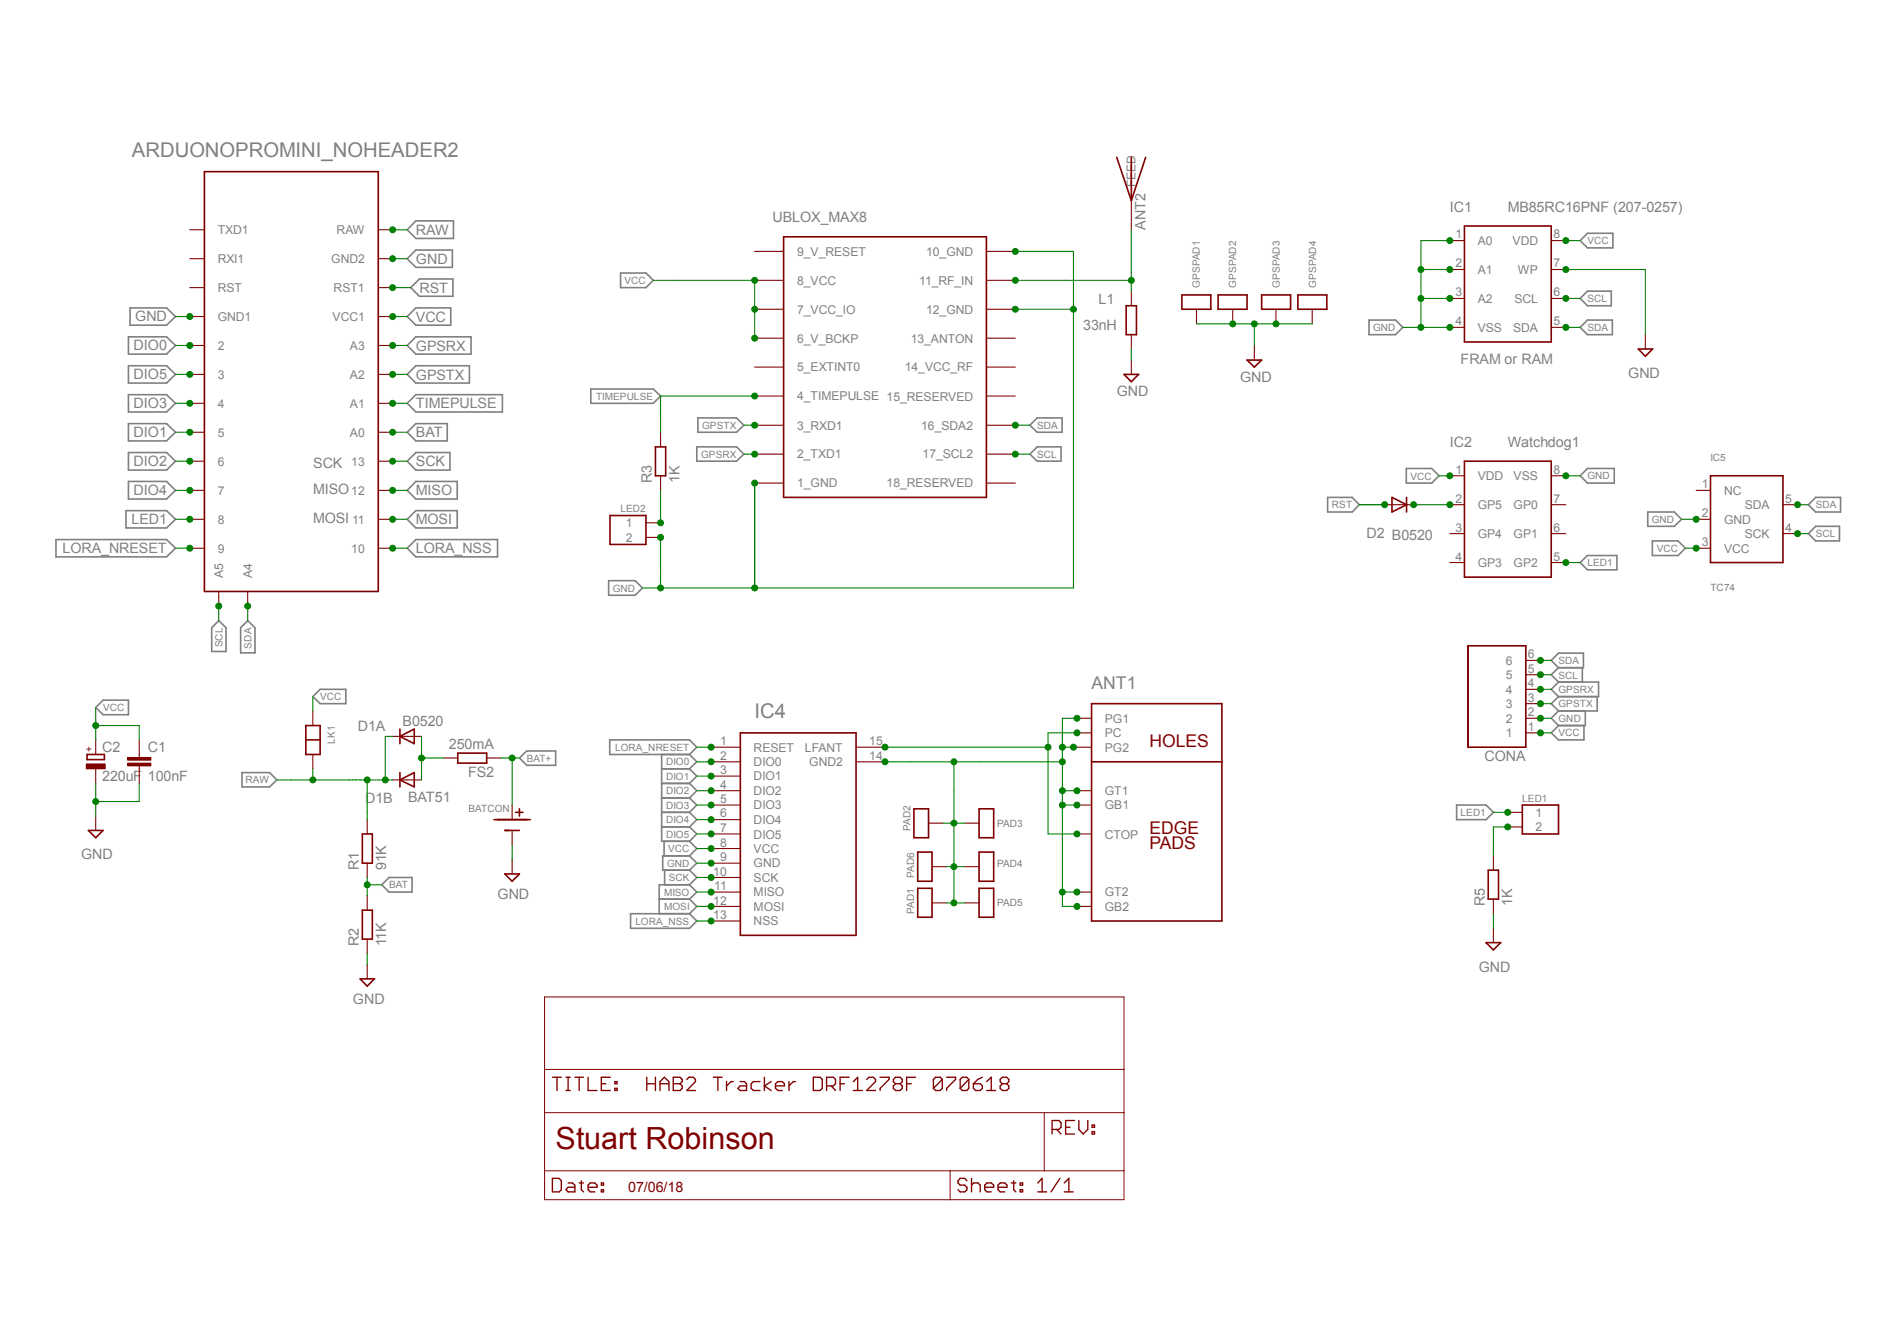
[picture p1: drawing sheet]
<svg xmlns="http://www.w3.org/2000/svg" width="297mm" height="210mm" viewBox="0 0 297 210" stroke-linecap="round" stroke-linejoin="round" font-family="sans-serif">
<defs><g id="words">
<text font-size="4.8" fill="#800000" x="87" y="179.9">Stuart Robinson</text>
<g font-size="3.2" fill="#808080">
<text x="20.7" y="24.6">ARDUONOPROMINI_NOHEADER2</text>
<text x="118.2" y="112.5">IC4</text>
</g>
<text font-size="2.8" fill="#808080" x="170.9" y="107.9">ANT1</text>
<g font-size="2.8" fill="#800000">
<text x="180" y="117">HOLES</text>
<text x="180" y="130.6">EDGE</text>
<text x="180" y="132.9">PADS</text>
</g>
<g font-size="2.2" fill="#808080">
<text x="120.9" y="34.8">UBLOX_MAX8</text>
<text x="179.4" y="36" transform="rotate(-90 179.4 36)">ANT2</text>
<text x="227" y="33.1">IC1</text>
<text x="236.1" y="33.1">MB85RC16PNF (207-0257)</text>
<text x="65.1" y="41.3">GND</text>
<text x="65.1" y="36.7">RAW</text>
<text x="65.7" y="45.8">RST</text>
<text x="172" y="47.7">L1</text>
<text x="21.2" y="50.3">GND</text>
<text x="65.1" y="50.4">VCC</text>
<text x="169.6" y="51.6">33nH</text>
<text x="20.9" y="54.9">DIO0</text>
<text x="20.9" y="59.4">DIO5</text>
<text x="65.1" y="54.9">GPSRX</text>
<text x="65.1" y="59.4">GPSTX</text>
<text x="194.1" y="59.8">GND</text>
<text x="228.7" y="56.9">FRAM or RAM</text>
<text x="254.9" y="59.2">GND</text>
<text x="20.9" y="64">DIO3</text>
<text x="65.1" y="64">TIMEPULSE</text>
<text x="174.8" y="62">GND</text>
<text x="20.9" y="68.5">DIO1</text>
<text x="65.1" y="68.5">BAT</text>
<text x="227" y="70">IC2</text>
<text x="236.1" y="70">Watchdog1</text>
<text x="20.9" y="73">DIO2</text>
<text x="20.9" y="77.6">DIO4</text>
<text x="49" y="73.4">SCK</text>
<text x="49" y="77.3">MISO</text>
<text x="65.1" y="77.6">MISO</text>
<text x="65.1" y="73">SCK</text>
<text x="102.1" y="75.6" transform="rotate(-90 102.1 75.6)">R3</text>
<text x="106.4" y="75.6" transform="rotate(-90 106.4 75.6)">1K</text>
<text x="20.6" y="82.1">LED1</text>
<text x="49" y="81.9">MOSI</text>
<text x="65.1" y="82.1">MOSI</text>
<text x="9.8" y="86.6">LORA_NRESET</text>
<text x="65.1" y="86.7">LORA_NSS</text>
<text x="214" y="84.3">D2 B0520</text>
<text x="63" y="113.7">B0520</text>
<text x="16" y="117.7">C2</text>
<text x="23.2" y="117.8">C1</text>
<text x="56" y="114.5">D1A</text>
<text x="70.3" y="117.3">250mA</text>
<text x="232.4" y="119.2">CONA</text>
<text x="16" y="122.3">220uF</text>
<text x="23.2" y="122.3">100nF</text>
<text x="57.2" y="125.8">D1B</text>
<text x="63.9" y="125.6">BAT51</text>
<text x="73.3" y="121.6">FS2</text>
<text x="12.7" y="134.6">GND</text>
<text x="56.2" y="136.3" transform="rotate(-90 56.2 136.3)">R1</text>
<text x="60.5" y="136.3" transform="rotate(-90 60.5 136.3)">91K</text>
<text x="77.9" y="140.8">GND</text>
<text x="232.5" y="141.9" transform="rotate(-90 232.5 141.9)">R5</text>
<text x="236.8" y="141.9" transform="rotate(-90 236.8 141.9)">1K</text>
<text x="56.2" y="148.2" transform="rotate(-90 56.2 148.2)">R2</text>
<text x="60.5" y="148.2" transform="rotate(-90 60.5 148.2)">11K</text>
<text x="231.5" y="152.1">GND</text>
<text x="55.2" y="157.3">GND</text>
</g>
<text font-size="2.2" fill="#800000" x="98.3" y="186.7">07/06/18</text>
<g font-size="1.9" fill="#808080">
<text x="177.8" y="29.3" transform="rotate(-90 177.8 29.3)">FEED</text>
<text x="34.1" y="36.7">TXD1</text>
<text x="34.1" y="41.2">RXI1</text>
<text x="51.9" y="41.2">GND2</text>
<text x="52.7" y="36.7">RAW</text>
<text x="124.8" y="40">9_V_RESET</text>
<text x="145" y="40">10_GND</text>
<text x="227.9" y="37.3">1</text>
<text x="227.9" y="41.9">2</text>
<text x="231.4" y="38.4">A0</text>
<text x="236.8" y="38.4">VDD</text>
<text x="243.2" y="41.9">7</text>
<text x="243.2" y="37.3">8</text>
<text x="34.1" y="45.7">RST</text>
<text x="52.2" y="45.7">RST1</text>
<text x="124.8" y="44.6">8_VCC</text>
<text x="143.9" y="44.6">11_RF_IN</text>
<text x="227.9" y="46.4">3</text>
<text x="231.4" y="42.9">A1</text>
<text x="231.4" y="47.4">A2</text>
<text x="237.1" y="47.4">SCL</text>
<text x="237.7" y="42.9">WP</text>
<text x="243.2" y="46.4">6</text>
<text x="34.1" y="50.3">GND1</text>
<text x="52.1" y="50.3">VCC1</text>
<text x="124.8" y="49.1">7_VCC_IO</text>
<text x="124.8" y="53.6">6_V_BCKP</text>
<text x="142.6" y="53.6">13_ANTON</text>
<text x="145" y="49.1">12_GND</text>
<text x="227.9" y="51">4</text>
<text x="231.4" y="51.9">VSS</text>
<text x="236.9" y="51.9">SDA</text>
<text x="243.2" y="51">5</text>
<text x="34.1" y="54.8">2</text>
<text x="34.1" y="59.3">3</text>
<text x="54.8" y="54.8">A3</text>
<text x="54.8" y="59.3">A2</text>
<text x="124.8" y="58.2">5_EXTINT0</text>
<text x="141.6" y="58.2">14_VCC_RF</text>
<text x="34.1" y="63.8">4</text>
<text x="54.8" y="63.8">A1</text>
<text x="124.8" y="62.7">4_TIMEPULSE 15_RESERVED</text>
<text x="34.1" y="68.4">5</text>
<text x="54.8" y="68.4">A0</text>
<text x="124.8" y="67.3">3_RXD1</text>
<text x="124.8" y="71.8">2_TXD1</text>
<text x="144.2" y="67.3">16_SDA2</text>
<text x="144.4" y="71.8">17_SCL2</text>
<text x="34.1" y="72.9">6</text>
<text x="34.1" y="77.5">7</text>
<text x="55" y="77.5">12</text>
<text x="55" y="72.9">13</text>
<text x="124.8" y="76.3">1_GND</text>
<text x="138.8" y="76.3">18_RESERVED</text>
<text x="227.9" y="74.2">1</text>
<text x="231.4" y="75.2">VDD</text>
<text x="237" y="75.2">VSS</text>
<text x="243.2" y="74.2">8</text>
<text x="266.4" y="76.5">1</text>
<text x="269.9" y="77.5">NC</text>
<text x="34.1" y="82">8</text>
<text x="55.1" y="82">11</text>
<text x="98" y="82.5">1</text>
<text x="227.9" y="78.7">2</text>
<text x="227.9" y="83.3">3</text>
<text x="231.4" y="79.7">GP5</text>
<text x="237" y="79.7">GP0</text>
<text x="243.2" y="83.3">6</text>
<text x="243.2" y="78.7">7</text>
<text x="266.4" y="81">2</text>
<text x="269.9" y="82">GND</text>
<text x="273.2" y="79.7">SDA</text>
<text x="279.5" y="83.3">4</text>
<text x="279.5" y="78.7">5</text>
<text x="34.1" y="86.5">9</text>
<text x="55" y="86.5">10</text>
<text x="98" y="84.8">2</text>
<text x="227.9" y="87.8">4</text>
<text x="231.4" y="84.2">GP4</text>
<text x="231.4" y="88.8">GP3</text>
<text x="237" y="88.8">GP2</text>
<text x="237" y="84.2">GP1</text>
<text x="243.2" y="87.8">5</text>
<text x="266.4" y="85.5">3</text>
<text x="269.9" y="86.5">VCC</text>
<text x="273.2" y="84.2">SCK</text>
<text x="34.9" y="90.6" transform="rotate(-90 34.9 90.6)">A5</text>
<text x="39.5" y="90.6" transform="rotate(-90 39.5 90.6)">A4</text>
<text x="235.8" y="106.3">5</text>
<text x="235.8" y="104.1">6</text>
<text x="239.2" y="107.6">4</text>
<text x="239.2" y="105.4">5</text>
<text x="239.2" y="103.1">6</text>
<text x="173" y="113.2">PG1</text>
<text x="235.8" y="113.2">2</text>
<text x="235.8" y="110.9">3</text>
<text x="235.8" y="108.6">4</text>
<text x="239.2" y="112.2">2</text>
<text x="239.2" y="109.9">3</text>
<text x="112.7" y="116.7">1</text>
<text x="112.7" y="119">2</text>
<text x="118" y="117.7">RESET</text>
<text x="118" y="120">DIO0</text>
<text x="126" y="117.7">LFANT</text>
<text x="126.7" y="120">GND2</text>
<text x="136.1" y="119">14</text>
<text x="136.1" y="116.7">15</text>
<text x="173" y="115.4">PC</text>
<text x="173" y="117.7">PG2</text>
<text x="235.8" y="115.4">1</text>
<text x="239.2" y="114.4">1</text>
<text x="112.7" y="121.2">3</text>
<text x="112.7" y="123.5">4</text>
<text x="112.7" y="125.8">5</text>
<text x="118" y="122.2">DIO1</text>
<text x="118" y="124.5">DIO2</text>
<text x="173" y="124.5">GT1</text>
<text x="112.7" y="128">6</text>
<text x="112.7" y="130.3">7</text>
<text x="118" y="126.7">DIO3</text>
<text x="118" y="129">DIO4</text>
<text x="118" y="131.3">DIO5</text>
<text x="173" y="131.3">CTOP</text>
<text x="173" y="126.7">GB1</text>
<text x="240.4" y="127.9">1</text>
<text x="240.4" y="130.2">2</text>
<text x="111.7" y="137.1">10</text>
<text x="112.7" y="132.6">8</text>
<text x="112.7" y="134.8">9</text>
<text x="118" y="133.6">VCC</text>
<text x="118" y="135.8">GND</text>
<text x="111.7" y="141.6">12</text>
<text x="111.7" y="143.9">13</text>
<text x="111.8" y="139.4">11</text>
<text x="118" y="138.1">SCK</text>
<text x="118" y="140.4">MISO</text>
<text x="118" y="142.6">MOSI</text>
<text x="173" y="140.4">GT2</text>
<text x="173" y="142.6">GB2</text>
<text x="118" y="144.9">NSS</text>
</g>
<g font-size="1.6" fill="#808080">
<text x="248.5" y="38.2">VCC</text>
<text x="97.8" y="44.5">VCC</text>
<text x="187.9" y="45" transform="rotate(-90 187.9 45)">GPSPAD1</text>
<text x="193.5" y="45" transform="rotate(-90 193.5 45)">GPSPAD2</text>
<text x="200.4" y="45" transform="rotate(-90 200.4 45)">GPSPAD3</text>
<text x="206" y="45" transform="rotate(-90 206 45)">GPSPAD4</text>
<text x="248.5" y="47.3">SCL</text>
<text x="215" y="51.9">GND</text>
<text x="248.5" y="51.8">SDA</text>
<text x="93.3" y="62.6">TIMEPULSE</text>
<text x="109.8" y="71.7">GPSRX</text>
<text x="109.9" y="67.1">GPSTX</text>
<text x="162.4" y="71.7">SCL</text>
<text x="162.4" y="67.1">SDA</text>
<text x="220.8" y="75.1">VCC</text>
<text x="248.5" y="75.1">GND</text>
<text x="267.8" y="72.2">IC5</text>
<text x="97.2" y="80.2">LED2</text>
<text x="208.5" y="79.6">RST</text>
<text x="258.6" y="81.9">GND</text>
<text x="284.3" y="79.6">SDA</text>
<text x="248.5" y="88.7">LED1</text>
<text x="259.4" y="86.4">VCC</text>
<text x="284.3" y="84.2">SCL</text>
<text x="95.9" y="92.7">GND</text>
<text x="267.8" y="92.6">TC74</text>
<text x="34.8" y="101.4" transform="rotate(-90 34.8 101.4)">SCL</text>
<text x="39.4" y="101.6" transform="rotate(-90 39.4 101.6)">SDA</text>
<text x="244" y="106.3">SCL</text>
<text x="244" y="104">SDA</text>
<text x="16.1" y="111.3">VCC</text>
<text x="50.1" y="109.6">VCC</text>
<text x="244" y="113">GND</text>
<text x="244" y="108.5">GPSRX</text>
<text x="244" y="110.8">GPSTX</text>
<text x="52.4" y="116.5" transform="rotate(-90 52.4 116.5)">LK1</text>
<text x="82.5" y="119.3">BAT+</text>
<text x="96.3" y="117.6">LORA_NRESET</text>
<text x="104.3" y="119.8">DIO0</text>
<text x="244" y="115.3">VCC</text>
<text x="38.4" y="122.7">RAW</text>
<text x="104.3" y="122.1">DIO1</text>
<text x="104.3" y="124.4">DIO2</text>
<text x="238.3" y="125.5">LED1</text>
<text x="73.4" y="127.2">BATCON</text>
<text x="104.3" y="126.7">DIO3</text>
<text x="104.3" y="131.2">DIO5</text>
<text x="104.3" y="128.9">DIO4</text>
<text x="142.5" y="130.1" transform="rotate(-90 142.5 130.1)">PAD2</text>
<text x="156.1" y="129.5">PAD3</text>
<text x="228.7" y="127.8">LED1</text>
<text x="104.4" y="135.7">GND</text>
<text x="104.6" y="133.5">VCC</text>
<text x="143.1" y="137.5" transform="rotate(-90 143.1 137.5)">PAD6</text>
<text x="156.1" y="135.7">PAD4</text>
<text x="60.9" y="139.1">BAT</text>
<text x="104" y="142.5">MOSI</text>
<text x="104" y="140.2">MISO</text>
<text x="104.7" y="138">SCK</text>
<text x="143.1" y="143.1" transform="rotate(-90 143.1 143.1)">PAD1</text>
<text x="156.1" y="141.9">PAD5</text>
<text x="99.5" y="144.8">LORA_NSS</text>
</g>
<text font-size="1.6" fill="#800000" x="14.5" y="117.8" transform="rotate(-90 14.5 117.8)">+</text>
</g></defs>
<g fill="none" stroke="#808080" stroke-width=".25">
<path d="M65.1 39.2h5.7v2.7h-5.7l-1.3-1.4zM65.1 34.6h5.9v2.7h-5.9l-1.3-1.3zM247.4 37.7l1.1-1.2h4v2.3h-4zM20.1 52.7h6l1.4 1.4-1.4 1.4h-6zM20.1 57.3h6l1.4 1.3-1.4 1.4h-6zM20.4 48.2h5.7l1.4 1.4-1.4 1.3h-5.7zM63.8 49.6l1.3-1.4h5.5v2.7h-5.5zM63.8 54.1l1.3-1.4h8.6v2.8h-8.6zM63.8 58.6l1.3-1.3h8.4v2.7h-8.4zM64.3 45l1.4-1.3h5.2v2.7h-5.2zM97.2 42.8h3.9l1.2 1.1-1.2 1.1h-3.9zM214.3 50.1h4.2l1.1 1.2-1.1 1.1h-4.2z"/>
<path d="M247.4 51.3l1.1-1.2h3.9v2.3h-3.9zM247.4 46.7l1.1-1.1h3.8v2.3h-3.8zM19.7 80h6.4l1.4 1.3-1.4 1.4h-6.4zM20.1 61.8h6l1.4 1.4-1.4 1.3h-6zM20.1 66.3h6l1.4 1.4-1.4 1.3h-6zM20.1 70.9h6l1.4 1.3-1.4 1.4h-6zM20.1 75.4h6l1.4 1.4-1.4 1.3h-6zM63.8 63.2l1.3-1.4h13.6v2.7h-13.6zM63.8 67.7l1.3-1.4h4.9v2.7h-4.9zM63.8 72.2l1.3-1.3h5.3v2.7h-5.3zM65.1 75.4h6.5v2.7h-6.5l-1.3-1.3zM92.5 60.9h9.8l1.1 1.1-1.1 1.2h-9.8z"/>
<path d="M109.1 70h6.2l1.2 1.1-1.2 1.1h-6.2zM109.3 65.4h6l1.2 1.2-1.2 1.1h-6zM161.2 71.1l1.2-1.1h3.7v2.2h-3.7zM161.2 66.6l1.2-1.2h3.9v2.3h-3.9zM207.9 77.9h3.8l1.1 1.1-1.1 1.2h-3.8zM220.2 73.4h4l1.1 1.1-1.1 1.1h-4zM247.4 74.5l1.1-1.1h4.2v2.2h-4.2zM284.3 77.9h3.9v2.3h-3.9l-1.2-1.2zM8.8 84.5h17.3l1.4 1.4-1.4 1.3h-17.3zM34.2 97.2l1.2 1.1v3.7h-2.3v-3.7zM38.8 97.2l1.1 1.1v3.9h-2.2v-3.9zM63.8 81.3l1.3-1.3h6.5v2.7h-6.5z"/>
<path d="M63.8 85.9l1.3-1.4h12.8v2.7h-12.8zM95.3 90.9h4.1l1.2 1.2-1.2 1.1h-4.1zM247.4 88.1l1.1-1.1h4.7v2.2h-4.7zM258 80.2h4.1l1.2 1.1-1.2 1.1h-4.1zM258.7 84.7h4l1.2 1.2-1.2 1.1h-4zM284.3 82.4h3.7v2.3h-3.7l-1.2-1.1zM15 110.8l1.1-1.2h4v2.3h-4zM49 109.1l1.1-1.2h4v2.3h-4zM81.3 118.7l1.2-1.1h4.5v2.2h-4.5zM95.5 115.9h12.4l1.2 1.1-1.2 1.2h-12.4zM103.6 118.2v13.5h4.3M107.9 118.2l1.2 1.1-1.2 1.1"/>
<path d="M242.9 103.4l1.1-1.1h3.9v2.3h-3.9zM244 111.3l-1.1 1.2 1.1 1.1M244 113.6l-1.1 1.2 1.1 1.1h4v-2.3M244 106.8l-1.1 1.1 1.1 1.2M244 106.8h6.3v2.3h-6.3M244 109.1l-1.1 1.1 1.1 1.1M244 104.6l-1.1 1.1 1.1 1.1M247.7 104.6v2.2M248.2 111.3v2.3h-4.2M250.1 109.1v2.2h-6.1M37.9 121h4.3l1.1 1.1-1.1 1.1h-4.3zM60.9 137.4h3.6v2.3h-3.6l-1.1-1.1z"/>
<path d="M103.6 127.2h4.3M103.6 125h4.3M103.6 122.7h4.3M103.6 120.4h4.3M103.6 129.5h4.3M104 131.7v2.3M104.1 136.3v2.3M107.9 134l1.2 1.2-1.2 1.1M107.9 134h-4.1v2.3h4.1M107.9 131.7l1.2 1.2-1.2 1.1M107.9 138.6h-4.7v4.5M107.9 125l1.2 1.1-1.2 1.1"/>
<path d="M107.9 120.4l1.2 1.1-1.2 1.2M107.9 129.5l1.2 1.1-1.2 1.1M107.9 138.6l1.2 1.1-1.2 1.1M107.9 136.3l1.2 1.1-1.2 1.2M107.9 122.7l1.2 1.1-1.2 1.2M107.9 127.2l1.2 1.2-1.2 1.1M228 126.1h4.7l1.1 1.1-1.1 1.2h-4.7zM98.7 143.1h9.2l1.2 1.1-1.2 1.2h-9.2zM103.2 140.8h4.7M107.9 140.8l1.2 1.1-1.2 1.2"/>
</g>
<g fill="none" stroke="#800000" stroke-width=".25">
<path d="M32 26.9h27.2v65.7h-27.2zM122.7 37.1h31.7v40.8h-31.7zM174.8 24.6l2.3 6.8M177.1 24.6v6.8M179.4 24.6l-2.3 6.8M229.3 35.4h13.6v18.2h-13.6zM176 58.6h2.3l-1.2 1.2zM176.3 47.9h1.6v4.5h-1.6zM190.7 46.2h4.5v2.2h-4.5zM195.2 56.4h2.3l-1.1 1.1zM197.5 46.2h4.6v2.2h-4.6zM256.5 54.7h2.2l-1.1 1.1z"/>
<path d="M102.6 70h1.6v4.5h-1.6zM217.9 77.9l2.3 1.1-2.3 1.2zM220.2 77.9v2.3M95.5 80.7h5.6v4.6h-5.6zM13.6 118.2h2.7v.8h-2.7zM47.9 113.6h2.2v4.6h-2.2zM47.9 115.9h2.2M62.6 115.3l2.3-1.1v2.3zM62.6 114.2v2.3M71.7 117.9h4.5v1.6h-4.5zM170.9 110.2h20.4v34h-20.4zM170.9 119.3h20.4"/>
<path d="M229.8 101.1h9.1v15.9h-9.1zM13.8 130h2.3l-1.1 1.2zM56.7 130.6h1.6v4.6h-1.6zM62.6 121v2.2M62.6 122.1l2.3-1.1v2.2zM77.3 128.4h5.7M79 130h2.3M79 136.9h2.3l-1.1 1.1zM80.7 127.2h1.2M81.3 126.7v1.1M143.1 126.7h2.3v4.5h-2.3zM143.7 133.4h2.2v4.6h-2.2z"/>
<path d="M143.7 139.1h2.2v4.5h-2.2zM153.3 126.7h2.3v4.5h-2.3zM153.3 133.4h2.3v4.6h-2.3zM153.3 139.1h2.3v4.5h-2.3zM233 136.3h1.6v4.5h-1.6zM238.3 126.1h5.7v4.5h-5.7zM56.4 153.3h2.2l-1.1 1.1zM56.7 142.5h1.6v4.6h-1.6zM232.7 147.6h2.2l-1.1 1.2z"/>
</g>
<g fill="none" stroke="#800000" stroke-width=".17">
<path d="M29.7 36h2.3M59.2 36h2.3M118.2 39.4h4.5M154.4 39.4h4.6M177.1 31.4v4.6M227 37.7h2.3M242.9 37.7h2.3M29.7 40.5h2.3M29.7 45h2.3M29.7 49.6h2.3M29.7 54.1h2.3M29.7 58.6h2.3"/>
<path d="M59.2 40.5h2.3M59.2 45h2.3M59.2 49.6h2.3M59.2 54.1h2.3M59.2 58.6h2.3M118.2 43.9h4.5M118.2 48.4h4.5M118.2 53h4.5M118.2 57.5h4.5M154.4 43.9h4.6M154.4 48.4h4.6M154.4 53h4.6"/>
<path d="M154.4 57.5h4.6M177.1 45.6v2.3M177.1 52.4v2.3M177.1 56.4v2.2M193 48.4v2.3M196.4 54.1v2.3M199.8 48.4v2.3M227 42.2h2.3M227 46.7h2.3M227 51.3h2.3M242.9 42.2h2.3M242.9 46.7h2.3"/>
<path d="M242.9 51.3h2.3M257.6 52.4v2.3M29.7 63.2h2.3M29.7 67.7h2.3M29.7 72.2h2.3M29.7 76.8h2.3M59.2 63.2h2.3M59.2 67.7h2.3M59.2 72.2h2.3M59.2 76.8h2.3M103.4 67.7v2.3M103.4 74.5v2.3"/>
<path d="M118.2 62h4.5M118.2 66.6h4.5M118.2 71.1h4.5M118.2 75.6h4.5M154.4 62h4.6M154.4 66.6h4.6M154.4 71.1h4.6M154.4 75.6h4.6M216.8 79h4.5M29.7 81.3h2.3M29.7 85.9h2.3M34.2 92.6v2.3"/>
<path d="M38.8 92.6v2.3M59.2 81.3h2.3M59.2 85.9h2.3M101.1 81.9h2.3M101.1 84.2h2.3M21.8 115.9v2.7M21.8 120v2.7M49 111.3v2.3M49 118.2v2.2M61.5 115.3h4.5M69.4 118.7h2.3M76.2 118.7h2.3"/>
<path d="M168.6 114.8h2.3M168.6 112.5h2.3M168.6 117h2.3M238.9 114.8h2.3M238.9 112.5h2.3M238.9 110.2h2.3M238.9 107.9h2.3M238.9 105.7h2.3M238.9 103.4h2.3M15 127.8v2.2M57.5 128.4v2.2M57.5 135.2v2.2"/>
<path d="M61.5 122.1h4.5M80.2 126.1v2.3M80.2 130v2.3M80.2 134.6v2.3M145.4 128.9h2.2M145.9 135.7h2.3M151 128.9h2.3M151 135.7h2.3M168.6 130.6h2.3M168.6 123.8h2.3M168.6 126.1h2.3M168.6 139.7h2.3"/>
<path d="M233.8 134v2.3M236.1 127.2h2.2M236.1 129.5h2.2M57.5 140.3v2.2M57.5 147.1v2.2M57.5 151v2.3M145.9 141.4h2.3M151 141.4h2.3M168.6 141.9h2.3M233.8 140.8v2.3M233.8 145.4v2.2"/>
</g>
<path d="M20 119.5h3.6v.4h-3.6zM20 118.6h3.6v.4h-3.6zM85.3 156.1h90.7v31.8h-90.7zM85.3 174.2h90.7M85.3 167.5h90.7M163.5 174.2v9.1M85.3 183.3h90.7M148.8 183.3v4.6" fill="none" stroke="#800000" stroke-width=".16"/>
<g fill="none" stroke="#800000" stroke-width=".21">
<path d="M86.5 168.7h1.4M87.2 168.7v2.1M88.6 168.7h.7M88.6 170.8h.7M88.9 168.7v2.1M90 168.7h1.4M90.7 168.7v2.1M92.1 168.7v2.1h1.4M94.1 169.7h.8M95.5 168.7h-1.4v2.1h1.4M96.3 170.4h.3v.4h-.3zM96.3 169.4h.3v.3h-.3z"/>
<path d="M101.3 169.7h1.3M101.3 168.7v2.1M102.6 168.7v2.1M103.3 169.7h1.4M103.3 170.8v-1.4l.7-.7 .7 .7v1.4M105.4 168.7h1.1l.3 .3v.4l-.3 .3 .3 .4v.3l-.3 .4h-1.1zM105.4 169.7h1.1M107.5 169l.4-.3h.6l.4 .3v.4l-1.4 1.4h1.4M111.7 168.7h1.4M112.4 168.7v2.1M113.7 169.4v1.4M114.8 169.4h-.3l-.8 .7"/>
<path d="M115.9 169.4h.6l.4 .3v1.1h-1l-.4-.4 .4-.3h1M119 169.4h-1.1l-.3 .3v.7l.3 .4h1.1M119.7 168.7v2.1M120.7 169.4l-1 .7 1 .7M121.4 170.1h1.4v-.4l-.3-.3h-.7l-.4 .3v.7l.4 .4h.7M123.5 169.4v1.4M124.5 169.4h-.3l-.7 .7M127.3 168.7h1.1l.3 .3v1.4l-.3 .4h-1.1zM129.4 170.1h1.1l.3-.4v-.7l-.3-.3h-1.1v2.1M130.1 170.1l.7 .7M131.5 169.7h.7M132.9 168.7h-1.4v2.1"/>
<path d="M133.6 170.8h1.4M133.6 169.4l.7-.7v2.1M135.7 169l.4-.3h.6l.4 .3v.4l-1.4 1.4h1.4M137.8 168.7h1.4v.3l-1.4 1.4v.4M140.2 169.7l-.3-.3v-.4l.3-.3h.7l.4 .3v.4l-.4 .3M140.2 169.7l-.3 .4v.3l.3 .4h.7l.4-.4v-.3l-.4-.4M140.2 169.7h.7M141.9 169.7h.8M143.3 168.7h-1.4v2.1M147.5 169l-.3-.3h-.7l-.4 .3v1.4M147.5 169v1.4l-.3 .4h-.7l-.4-.4M147.5 169l-1.4 1.4"/>
<path d="M148.2 168.7h1.4v.3l-1.4 1.4v.4M151.7 169l-.4-.3h-.6l-.4 .3v1.4M151.7 169v1.4l-.4 .4h-.6l-.4-.4M151.7 169l-1.4 1.4M152.4 169.7h1.1l.3 .4v.3l-.3 .4h-.8l-.3-.4zM153.8 168.7l-.7 .3-.7 .7M154.5 170.8h1.4M154.5 169.4l.7-.7v2.1M156.9 169.7l-.3-.3v-.4l.3-.3h.7l.3 .3v.4l-.3 .3M156.9 169.7l-.3 .4v.3l.3 .4h.7l.3-.4v-.3l-.3-.4M156.9 169.7h.7M164.7 176.9h1.1l.3-.4v-.7l-.3-.3h-1.1v2.1"/>
<path d="M165.4 176.9l.7 .7M166.8 176.5h.7M168.2 175.5h-1.4v2.1h1.4M168.9 175.5v1.4l.7 .7 .7-.7v-1.4M171 177.2h.4v.4h-.4zM171 176.2h.4v.3h-.4zM86.5 184.5h1l.4 .4v1.4l-.4 .3h-1zM88.9 185.3h.7l.4 .3v1h-1.1l-.3-.3 .3-.4h1.1M90.7 185.3h.7M91 184.9v1.4l.4 .3M92.1 185.9h1.4v-.3l-.4-.3h-.7l-.3 .3v.7l.3 .3h.7M94.1 186.3h.4v.3h-.4z"/>
<path d="M94.1 185.3h.4v.3h-.4zM151.4 184.9l-.4-.4h-.7l-.3 .4v.4l.3 .3h.7l.4 .3v.4l-.4 .3h-.7l-.3-.3M152.1 185.6l.3-.3h.7l.4 .3v1M152.1 184.5v2.1M154.2 185.9h1.4v-.3l-.4-.3h-.7l-.3 .3v.7l.3 .3h.7M156.3 185.9h1.3v-.3l-.3-.3h-.7l-.3 .3v.7l.3 .3h.7M158.3 185.3h.7M158.7 184.9v1.4l.3 .3M159.7 186.3h.4v.3h-.4zM159.7 185.3h.4v.3h-.4zM162.5 186.6h1.4M162.5 185.3l.7-.8v2.1"/>
<path d="M165.9 184.5l-1.4 2.1M166.6 186.6h1.4M166.6 185.3l.7-.8v2.1"/>
</g>
<path d="M20 119.7h3.6M20 118.8h3.6" fill="none" stroke="#800000" stroke-width=".42"/>
<path d="M13.5 119.6h3v.8h-3z" fill-rule="evenodd" fill="#800000"/>
<path d="M13.5 119.6h3v.8h-3z" fill="none" stroke="#800000" stroke-width=".16"/>
<g fill="none" stroke="#800000" stroke-width=".17">
<path d="M187.3 48.4v2.3M205.4 48.4v2.3M227 74.5h2.3M227 79h2.3M242.9 74.5h2.3M242.9 79h2.3M265.6 76.8h2.2M279.1 79h2.3M227 83.6h2.3M227 88.1h2.3M242.9 83.6h2.3M242.9 88.1h2.3"/>
<path d="M265.6 81.3h2.2M265.6 85.9h2.2M279.1 83.6h2.3M15 115.9v2.3M111.3 117h4.6M111.3 119.3h4.6M134 117h4.6M134 119.3h4.6M15 120.4v2.3M111.3 121.5h4.6M111.3 123.8h4.6M111.3 126.1h4.6"/>
<path d="M111.3 128.4h4.6M111.3 130.6h4.6M111.3 132.9h4.6M111.3 135.2h4.6M111.3 137.4h4.6M111.3 139.7h4.6M111.3 141.9h4.6M111.3 144.2h4.6"/>
</g>
<path d="M185 46.2h4.6v2.2h-4.6zM203.2 46.2h4.5v2.2h-4.5zM229.3 72.2h13.6v18.2h-13.6zM267.8 74.5h11.3v13.6h-11.3zM115.9 114.8h18.1v31.7h-18.1z" fill="none" stroke="#800000" stroke-width=".25"/>
<path d="M236.1 129.5h-2.3v4.5" fill="none" stroke="#008000" stroke-width=".17"/>
<circle cx="236.1" cy="129.5" r=".46" fill="#008000"/>
<circle cx="236.1" cy="129.5" r=".46" fill="none" stroke="#008000" stroke-width=".16"/>
<path d="M61.5 40.5h2.3M57.5 149.3v1.7M233.8 143.1v2.3" fill="none" stroke="#008000" stroke-width=".17"/>
<circle cx="61.5" cy="40.5" r=".46" fill="#008000"/>
<circle cx="61.5" cy="40.5" r=".46" fill="none" stroke="#008000" stroke-width=".16"/>
<path d="M27.5 49.6h2.2" fill="none" stroke="#008000" stroke-width=".17"/>
<circle cx="29.7" cy="49.6" r=".46" fill="#008000"/>
<circle cx="29.7" cy="49.6" r=".46" fill="none" stroke="#008000" stroke-width=".16"/>
<path d="M15 122.7v5.1M21.8 122.7v2.8h-6.8" fill="none" stroke="#008000" stroke-width=".17"/>
<circle cx="15" cy="125.5" r=".46" fill="#008000"/>
<circle cx="15" cy="125.5" r=".46" fill="none" stroke="#008000" stroke-width=".16"/>
<path d="M109.1 135.2h2.2" fill="none" stroke="#008000" stroke-width=".17"/>
<circle cx="111.3" cy="135.2" r=".46" fill="#008000"/>
<circle cx="111.3" cy="135.2" r=".46" fill="none" stroke="#008000" stroke-width=".16"/>
<path d="M142.5 119.3h6.9v4.5M147.6 128.9h3.4M148.2 135.7h2.8M149.4 128.9v6.8" fill="none" stroke="#008000" stroke-width=".17"/>
<circle cx="149.4" cy="135.7" r=".46" fill="#008000"/>
<circle cx="149.4" cy="135.7" r=".46" fill="none" stroke="#008000" stroke-width=".16"/>
<circle cx="149.4" cy="128.9" r=".46" fill="#008000"/>
<circle cx="149.4" cy="128.9" r=".46" fill="none" stroke="#008000" stroke-width=".16"/>
<path d="M149.4 123.8v5.1M149.4 135.7v5.7M148.2 141.4h2.8" fill="none" stroke="#008000" stroke-width=".17"/>
<circle cx="149.4" cy="141.4" r=".46" fill="#008000"/>
<circle cx="149.4" cy="141.4" r=".46" fill="none" stroke="#008000" stroke-width=".16"/>
<path d="M149.4 119.3h3.9M166.3 117h2.3M168.6 112.5h-2.3v29.4h2.3M166.3 123.8h2.3M166.3 126.1h2.3M166.3 139.7h2.3" fill="none" stroke="#008000" stroke-width=".17"/>
<circle cx="166.3" cy="119.3" r=".46" fill="#008000"/>
<circle cx="166.3" cy="119.3" r=".46" fill="none" stroke="#008000" stroke-width=".16"/>
<circle cx="166.3" cy="139.7" r=".46" fill="#008000"/>
<circle cx="166.3" cy="139.7" r=".46" fill="none" stroke="#008000" stroke-width=".16"/>
<circle cx="166.3" cy="123.8" r=".46" fill="#008000"/>
<circle cx="166.3" cy="123.8" r=".46" fill="none" stroke="#008000" stroke-width=".16"/>
<circle cx="166.3" cy="126.1" r=".46" fill="#008000"/>
<circle cx="166.3" cy="126.1" r=".46" fill="none" stroke="#008000" stroke-width=".16"/>
<circle cx="166.3" cy="117" r=".46" fill="#008000"/>
<circle cx="166.3" cy="117" r=".46" fill="none" stroke="#008000" stroke-width=".16"/>
<circle cx="168.6" cy="112.5" r=".46" fill="#008000"/>
<circle cx="168.6" cy="112.5" r=".46" fill="none" stroke="#008000" stroke-width=".16"/>
<circle cx="168.1" cy="117" r=".46" fill="#008000"/>
<circle cx="168.1" cy="117" r=".46" fill="none" stroke="#008000" stroke-width=".16"/>
<circle cx="168.6" cy="123.8" r=".46" fill="#008000"/>
<circle cx="168.6" cy="123.8" r=".46" fill="none" stroke="#008000" stroke-width=".16"/>
<circle cx="168.6" cy="126.1" r=".46" fill="#008000"/>
<circle cx="168.6" cy="126.1" r=".46" fill="none" stroke="#008000" stroke-width=".16"/>
<circle cx="168.6" cy="139.7" r=".46" fill="#008000"/>
<circle cx="168.6" cy="139.7" r=".46" fill="none" stroke="#008000" stroke-width=".16"/>
<circle cx="168.6" cy="141.9" r=".46" fill="#008000"/>
<circle cx="168.6" cy="141.9" r=".46" fill="none" stroke="#008000" stroke-width=".16"/>
<path d="M153.3 119.3h13" fill="none" stroke="#008000" stroke-width=".17"/>
<circle cx="149.4" cy="119.3" r=".46" fill="#008000"/>
<circle cx="149.4" cy="119.3" r=".46" fill="none" stroke="#008000" stroke-width=".16"/>
<path d="M138.6 119.3h3.9" fill="none" stroke="#008000" stroke-width=".17"/>
<circle cx="138.6" cy="119.3" r=".46" fill="#008000"/>
<circle cx="138.6" cy="119.3" r=".46" fill="none" stroke="#008000" stroke-width=".16"/>
<path d="M227 37.7h-4.5v13.6M219.6 51.3h7.4M222.5 42.2h4.5M222.5 46.7h4.5" fill="none" stroke="#008000" stroke-width=".17"/>
<circle cx="227" cy="37.7" r=".46" fill="#008000"/>
<circle cx="227" cy="37.7" r=".46" fill="none" stroke="#008000" stroke-width=".16"/>
<circle cx="227" cy="46.7" r=".46" fill="#008000"/>
<circle cx="227" cy="46.7" r=".46" fill="none" stroke="#008000" stroke-width=".16"/>
<circle cx="227" cy="51.3" r=".46" fill="#008000"/>
<circle cx="227" cy="51.3" r=".46" fill="none" stroke="#008000" stroke-width=".16"/>
<circle cx="222.5" cy="51.3" r=".46" fill="#008000"/>
<circle cx="222.5" cy="51.3" r=".46" fill="none" stroke="#008000" stroke-width=".16"/>
<circle cx="222.5" cy="42.2" r=".46" fill="#008000"/>
<circle cx="222.5" cy="42.2" r=".46" fill="none" stroke="#008000" stroke-width=".16"/>
<circle cx="222.5" cy="46.7" r=".46" fill="#008000"/>
<circle cx="222.5" cy="46.7" r=".46" fill="none" stroke="#008000" stroke-width=".16"/>
<circle cx="227" cy="42.2" r=".46" fill="#008000"/>
<circle cx="227" cy="42.2" r=".46" fill="none" stroke="#008000" stroke-width=".16"/>
<path d="M245.2 42.2h12.4v10.2" fill="none" stroke="#008000" stroke-width=".17"/>
<circle cx="245.2" cy="42.2" r=".46" fill="#008000"/>
<circle cx="245.2" cy="42.2" r=".46" fill="none" stroke="#008000" stroke-width=".16"/>
<path d="M159 39.4h9.1v52.7h-65.2M159 48.4h9.1M118.2 75.6v16.5" fill="none" stroke="#008000" stroke-width=".17"/>
<circle cx="118.2" cy="75.6" r=".46" fill="#008000"/>
<circle cx="118.2" cy="75.6" r=".46" fill="none" stroke="#008000" stroke-width=".16"/>
<circle cx="159" cy="39.4" r=".46" fill="#008000"/>
<circle cx="159" cy="39.4" r=".46" fill="none" stroke="#008000" stroke-width=".16"/>
<circle cx="159" cy="48.4" r=".46" fill="#008000"/>
<circle cx="159" cy="48.4" r=".46" fill="none" stroke="#008000" stroke-width=".16"/>
<circle cx="118.2" cy="92.1" r=".46" fill="#008000"/>
<circle cx="118.2" cy="92.1" r=".46" fill="none" stroke="#008000" stroke-width=".16"/>
<circle cx="168.1" cy="48.4" r=".46" fill="#008000"/>
<circle cx="168.1" cy="48.4" r=".46" fill="none" stroke="#008000" stroke-width=".16"/>
<path d="M103.4 89.8v2.3" fill="none" stroke="#008000" stroke-width=".17"/>
<circle cx="103.4" cy="92.1" r=".46" fill="#008000"/>
<circle cx="103.4" cy="92.1" r=".46" fill="none" stroke="#008000" stroke-width=".16"/>
<path d="M103.4 84.2v5.6" fill="none" stroke="#008000" stroke-width=".17"/>
<circle cx="103.4" cy="84.2" r=".46" fill="#008000"/>
<circle cx="103.4" cy="84.2" r=".46" fill="none" stroke="#008000" stroke-width=".16"/>
<path d="M193 50.7h6.8M196.4 50.7v3.4M118.2 75.6v16.5M100.6 92.1h2.8" fill="none" stroke="#008000" stroke-width=".17"/>
<circle cx="196.4" cy="50.7" r=".46" fill="#008000"/>
<circle cx="196.4" cy="50.7" r=".46" fill="none" stroke="#008000" stroke-width=".16"/>
<circle cx="199.8" cy="50.7" r=".46" fill="#008000"/>
<circle cx="199.8" cy="50.7" r=".46" fill="none" stroke="#008000" stroke-width=".16"/>
<circle cx="193" cy="50.7" r=".46" fill="#008000"/>
<circle cx="193" cy="50.7" r=".46" fill="none" stroke="#008000" stroke-width=".16"/>
<path d="M177.1 54.7v1.7M187.3 50.7h5.7M199.8 50.7h5.6M241.2 112.5h1.7" fill="none" stroke="#008000" stroke-width=".17"/>
<circle cx="241.2" cy="112.5" r=".46" fill="#008000"/>
<circle cx="241.2" cy="112.5" r=".46" fill="none" stroke="#008000" stroke-width=".16"/>
<path d="M245.2 74.5h2.2M80.2 132.3v2.3" fill="none" stroke="#008000" stroke-width=".17"/>
<circle cx="245.2" cy="74.5" r=".46" fill="#008000"/>
<circle cx="245.2" cy="74.5" r=".46" fill="none" stroke="#008000" stroke-width=".16"/>
<path d="M263.3 81.3h2.3" fill="none" stroke="#008000" stroke-width=".17"/>
<circle cx="265.6" cy="81.3" r=".46" fill="#008000"/>
<circle cx="265.6" cy="81.3" r=".46" fill="none" stroke="#008000" stroke-width=".16"/>
<path d="M61.5 49.6h2.3" fill="none" stroke="#008000" stroke-width=".17"/>
<circle cx="61.5" cy="49.6" r=".46" fill="#008000"/>
<circle cx="61.5" cy="49.6" r=".46" fill="none" stroke="#008000" stroke-width=".16"/>
<path d="M15 110.8v5.1M15 113.6h6.8v2.3" fill="none" stroke="#008000" stroke-width=".17"/>
<circle cx="15" cy="113.6" r=".46" fill="#008000"/>
<circle cx="15" cy="113.6" r=".46" fill="none" stroke="#008000" stroke-width=".16"/>
<path d="M109.1 132.9h2.2" fill="none" stroke="#008000" stroke-width=".17"/>
<circle cx="111.3" cy="132.9" r=".46" fill="#008000"/>
<circle cx="111.3" cy="132.9" r=".46" fill="none" stroke="#008000" stroke-width=".16"/>
<path d="M245.2 37.7h2.2" fill="none" stroke="#008000" stroke-width=".17"/>
<circle cx="245.2" cy="37.7" r=".46" fill="#008000"/>
<circle cx="245.2" cy="37.7" r=".46" fill="none" stroke="#008000" stroke-width=".16"/>
<path d="M49 109.1v2.2" fill="none" stroke="#008000" stroke-width=".17"/>
<circle cx="118.2" cy="43.9" r=".46" fill="#008000"/>
<circle cx="118.2" cy="43.9" r=".46" fill="none" stroke="#008000" stroke-width=".16"/>
<path d="M102.3 43.9h15.9v4.5" fill="none" stroke="#008000" stroke-width=".17"/>
<circle cx="118.2" cy="48.4" r=".46" fill="#008000"/>
<circle cx="118.2" cy="48.4" r=".46" fill="none" stroke="#008000" stroke-width=".16"/>
<path d="M118.2 48.4v4.6" fill="none" stroke="#008000" stroke-width=".17"/>
<circle cx="118.2" cy="53" r=".46" fill="#008000"/>
<circle cx="118.2" cy="53" r=".46" fill="none" stroke="#008000" stroke-width=".16"/>
<path d="M241.2 114.8h1.7" fill="none" stroke="#008000" stroke-width=".17"/>
<circle cx="241.2" cy="114.8" r=".46" fill="#008000"/>
<circle cx="241.2" cy="114.8" r=".46" fill="none" stroke="#008000" stroke-width=".16"/>
<path d="M225.3 74.5h1.7" fill="none" stroke="#008000" stroke-width=".17"/>
<circle cx="227" cy="74.5" r=".46" fill="#008000"/>
<circle cx="227" cy="74.5" r=".46" fill="none" stroke="#008000" stroke-width=".16"/>
<path d="M263.9 85.9h1.7" fill="none" stroke="#008000" stroke-width=".17"/>
<circle cx="265.6" cy="85.9" r=".46" fill="#008000"/>
<circle cx="265.6" cy="85.9" r=".46" fill="none" stroke="#008000" stroke-width=".16"/>
<path d="M61.5 54.1h2.3" fill="none" stroke="#008000" stroke-width=".17"/>
<circle cx="61.5" cy="54.1" r=".46" fill="#008000"/>
<circle cx="61.5" cy="54.1" r=".46" fill="none" stroke="#008000" stroke-width=".16"/>
<circle cx="118.2" cy="71.1" r=".46" fill="#008000"/>
<circle cx="118.2" cy="71.1" r=".46" fill="none" stroke="#008000" stroke-width=".16"/>
<path d="M116.5 71.1h1.7M241.2 107.9h1.7" fill="none" stroke="#008000" stroke-width=".17"/>
<circle cx="241.2" cy="107.9" r=".46" fill="#008000"/>
<circle cx="241.2" cy="107.9" r=".46" fill="none" stroke="#008000" stroke-width=".16"/>
<path d="M61.5 58.6h2.3" fill="none" stroke="#008000" stroke-width=".17"/>
<circle cx="61.5" cy="58.6" r=".46" fill="#008000"/>
<circle cx="61.5" cy="58.6" r=".46" fill="none" stroke="#008000" stroke-width=".16"/>
<path d="M116.5 66.6h1.7" fill="none" stroke="#008000" stroke-width=".17"/>
<circle cx="118.2" cy="66.6" r=".46" fill="#008000"/>
<circle cx="118.2" cy="66.6" r=".46" fill="none" stroke="#008000" stroke-width=".16"/>
<path d="M241.2 110.2h1.7" fill="none" stroke="#008000" stroke-width=".17"/>
<circle cx="241.2" cy="110.2" r=".46" fill="#008000"/>
<circle cx="241.2" cy="110.2" r=".46" fill="none" stroke="#008000" stroke-width=".16"/>
<path d="M61.5 81.3h2.3" fill="none" stroke="#008000" stroke-width=".17"/>
<circle cx="61.5" cy="81.3" r=".46" fill="#008000"/>
<circle cx="61.5" cy="81.3" r=".46" fill="none" stroke="#008000" stroke-width=".16"/>
<path d="M109.1 141.9h2.2" fill="none" stroke="#008000" stroke-width=".17"/>
<circle cx="111.3" cy="141.9" r=".46" fill="#008000"/>
<circle cx="111.3" cy="141.9" r=".46" fill="none" stroke="#008000" stroke-width=".16"/>
<path d="M109.1 126.1h2.2" fill="none" stroke="#008000" stroke-width=".17"/>
<circle cx="111.3" cy="126.1" r=".46" fill="#008000"/>
<circle cx="111.3" cy="126.1" r=".46" fill="none" stroke="#008000" stroke-width=".16"/>
<path d="M27.5 63.2h2.2" fill="none" stroke="#008000" stroke-width=".17"/>
<circle cx="29.7" cy="63.2" r=".46" fill="#008000"/>
<circle cx="29.7" cy="63.2" r=".46" fill="none" stroke="#008000" stroke-width=".16"/>
<path d="M27.5 67.7h2.2" fill="none" stroke="#008000" stroke-width=".17"/>
<circle cx="29.7" cy="67.7" r=".46" fill="#008000"/>
<circle cx="29.7" cy="67.7" r=".46" fill="none" stroke="#008000" stroke-width=".16"/>
<path d="M109.1 121.5h2.2" fill="none" stroke="#008000" stroke-width=".17"/>
<circle cx="111.3" cy="121.5" r=".46" fill="#008000"/>
<circle cx="111.3" cy="121.5" r=".46" fill="none" stroke="#008000" stroke-width=".16"/>
<path d="M27.5 54.1h2.2" fill="none" stroke="#008000" stroke-width=".17"/>
<circle cx="29.7" cy="54.1" r=".46" fill="#008000"/>
<circle cx="29.7" cy="54.1" r=".46" fill="none" stroke="#008000" stroke-width=".16"/>
<path d="M109.1 119.3h2.2" fill="none" stroke="#008000" stroke-width=".17"/>
<circle cx="111.3" cy="119.3" r=".46" fill="#008000"/>
<circle cx="111.3" cy="119.3" r=".46" fill="none" stroke="#008000" stroke-width=".16"/>
<path d="M61.5 45h2.8" fill="none" stroke="#008000" stroke-width=".17"/>
<circle cx="61.5" cy="45" r=".46" fill="#008000"/>
<circle cx="61.5" cy="45" r=".46" fill="none" stroke="#008000" stroke-width=".16"/>
<path d="M212.8 79h4" fill="none" stroke="#008000" stroke-width=".17"/>
<circle cx="216.8" cy="79" r=".46" fill="#008000"/>
<circle cx="216.8" cy="79" r=".46" fill="none" stroke="#008000" stroke-width=".16"/>
<path d="M168.6 114.8h-4.5v15.8h4.5" fill="none" stroke="#008000" stroke-width=".17"/>
<circle cx="164.1" cy="117" r=".46" fill="#008000"/>
<circle cx="164.1" cy="117" r=".46" fill="none" stroke="#008000" stroke-width=".16"/>
<circle cx="168.6" cy="114.8" r=".46" fill="#008000"/>
<circle cx="168.6" cy="114.8" r=".46" fill="none" stroke="#008000" stroke-width=".16"/>
<circle cx="168.6" cy="130.6" r=".46" fill="#008000"/>
<circle cx="168.6" cy="130.6" r=".46" fill="none" stroke="#008000" stroke-width=".16"/>
<path d="M138.6 117h25.5" fill="none" stroke="#008000" stroke-width=".17"/>
<circle cx="138.6" cy="117" r=".46" fill="#008000"/>
<circle cx="138.6" cy="117" r=".46" fill="none" stroke="#008000" stroke-width=".16"/>
<path d="M66 115.3v6.8" fill="none" stroke="#008000" stroke-width=".17"/>
<circle cx="66" cy="118.7" r=".46" fill="#008000"/>
<circle cx="66" cy="118.7" r=".46" fill="none" stroke="#008000" stroke-width=".16"/>
<path d="M27.5 58.6h2.2M66 118.7h3.4" fill="none" stroke="#008000" stroke-width=".17"/>
<circle cx="29.7" cy="58.6" r=".46" fill="#008000"/>
<circle cx="29.7" cy="58.6" r=".46" fill="none" stroke="#008000" stroke-width=".16"/>
<path d="M109.1 130.6h2.2" fill="none" stroke="#008000" stroke-width=".17"/>
<circle cx="111.3" cy="130.6" r=".46" fill="#008000"/>
<circle cx="111.3" cy="130.6" r=".46" fill="none" stroke="#008000" stroke-width=".16"/>
<path d="M43.3 122.1h2.3M54.7 122.1h2.8v6.3" fill="none" stroke="#008000" stroke-width=".17"/>
<circle cx="57.5" cy="122.1" r=".46" fill="#008000"/>
<circle cx="57.5" cy="122.1" r=".46" fill="none" stroke="#008000" stroke-width=".16"/>
<path d="M57.5 122.1h4" fill="none" stroke="#008000" stroke-width=".17"/>
<circle cx="60.3" cy="122.1" r=".46" fill="#008000"/>
<circle cx="60.3" cy="122.1" r=".46" fill="none" stroke="#008000" stroke-width=".16"/>
<path d="M61.5 115.3h-1.2v6.8M45.6 122.1h9.1M49 120.4v1.7" fill="none" stroke="#008000" stroke-width=".17"/>
<circle cx="49" cy="122.1" r=".46" fill="#008000"/>
<circle cx="49" cy="122.1" r=".46" fill="none" stroke="#008000" stroke-width=".16"/>
<path d="M61.5 36h2.3" fill="none" stroke="#008000" stroke-width=".17"/>
<circle cx="61.5" cy="36" r=".46" fill="#008000"/>
<circle cx="61.5" cy="36" r=".46" fill="none" stroke="#008000" stroke-width=".16"/>
<path d="M103.4 76.8v5.1" fill="none" stroke="#008000" stroke-width=".17"/>
<circle cx="103.4" cy="81.9" r=".46" fill="#008000"/>
<circle cx="103.4" cy="81.9" r=".46" fill="none" stroke="#008000" stroke-width=".16"/>
<path d="M159 43.9h7.9" fill="none" stroke="#008000" stroke-width=".17"/>
<circle cx="159" cy="43.9" r=".46" fill="#008000"/>
<circle cx="159" cy="43.9" r=".46" fill="none" stroke="#008000" stroke-width=".16"/>
<path d="M177.1 36v9.6M166.9 43.9h10.2" fill="none" stroke="#008000" stroke-width=".17"/>
<circle cx="177.1" cy="43.9" r=".46" fill="#008000"/>
<circle cx="177.1" cy="43.9" r=".46" fill="none" stroke="#008000" stroke-width=".16"/>
<path d="M78.5 118.7h2.8M80.2 118.7v7.4" fill="none" stroke="#008000" stroke-width=".17"/>
<circle cx="80.2" cy="118.7" r=".46" fill="#008000"/>
<circle cx="80.2" cy="118.7" r=".46" fill="none" stroke="#008000" stroke-width=".16"/>
<path d="M221.3 79h5.7" fill="none" stroke="#008000" stroke-width=".17"/>
<circle cx="227" cy="79" r=".46" fill="#008000"/>
<circle cx="227" cy="79" r=".46" fill="none" stroke="#008000" stroke-width=".16"/>
<circle cx="221.3" cy="79" r=".46" fill="#008000"/>
<circle cx="221.3" cy="79" r=".46" fill="none" stroke="#008000" stroke-width=".16"/>
<path d="M61.5 63.2h2.3" fill="none" stroke="#008000" stroke-width=".17"/>
<circle cx="61.5" cy="63.2" r=".46" fill="#008000"/>
<circle cx="61.5" cy="63.2" r=".46" fill="none" stroke="#008000" stroke-width=".16"/>
<circle cx="118.2" cy="62" r=".46" fill="#008000"/>
<circle cx="118.2" cy="62" r=".46" fill="none" stroke="#008000" stroke-width=".16"/>
<path d="M245.2 46.7h2.2M118.2 62h-14.8v5.7" fill="none" stroke="#008000" stroke-width=".17"/>
<circle cx="245.2" cy="46.7" r=".46" fill="#008000"/>
<circle cx="245.2" cy="46.7" r=".46" fill="none" stroke="#008000" stroke-width=".16"/>
<path d="M34.2 94.9v2.3" fill="none" stroke="#008000" stroke-width=".17"/>
<circle cx="34.2" cy="94.9" r=".46" fill="#008000"/>
<circle cx="34.2" cy="94.9" r=".46" fill="none" stroke="#008000" stroke-width=".16"/>
<path d="M159 71.1h2.2" fill="none" stroke="#008000" stroke-width=".17"/>
<circle cx="159" cy="71.1" r=".46" fill="#008000"/>
<circle cx="159" cy="71.1" r=".46" fill="none" stroke="#008000" stroke-width=".16"/>
<path d="M241.2 105.7h1.7" fill="none" stroke="#008000" stroke-width=".17"/>
<circle cx="241.2" cy="105.7" r=".46" fill="#008000"/>
<circle cx="241.2" cy="105.7" r=".46" fill="none" stroke="#008000" stroke-width=".16"/>
<path d="M281.4 83.6h1.7" fill="none" stroke="#008000" stroke-width=".17"/>
<circle cx="281.4" cy="83.6" r=".46" fill="#008000"/>
<circle cx="281.4" cy="83.6" r=".46" fill="none" stroke="#008000" stroke-width=".16"/>
<path d="M245.2 51.3h2.2" fill="none" stroke="#008000" stroke-width=".17"/>
<circle cx="245.2" cy="51.3" r=".46" fill="#008000"/>
<circle cx="245.2" cy="51.3" r=".46" fill="none" stroke="#008000" stroke-width=".16"/>
<path d="M38.8 94.9v2.3" fill="none" stroke="#008000" stroke-width=".17"/>
<circle cx="38.8" cy="94.9" r=".46" fill="#008000"/>
<circle cx="38.8" cy="94.9" r=".46" fill="none" stroke="#008000" stroke-width=".16"/>
<path d="M159 66.6h2.2" fill="none" stroke="#008000" stroke-width=".17"/>
<circle cx="159" cy="66.6" r=".46" fill="#008000"/>
<circle cx="159" cy="66.6" r=".46" fill="none" stroke="#008000" stroke-width=".16"/>
<path d="M241.2 103.4h1.7" fill="none" stroke="#008000" stroke-width=".17"/>
<circle cx="241.2" cy="103.4" r=".46" fill="#008000"/>
<circle cx="241.2" cy="103.4" r=".46" fill="none" stroke="#008000" stroke-width=".16"/>
<path d="M281.4 79h1.7" fill="none" stroke="#008000" stroke-width=".17"/>
<circle cx="281.4" cy="79" r=".46" fill="#008000"/>
<circle cx="281.4" cy="79" r=".46" fill="none" stroke="#008000" stroke-width=".16"/>
<path d="M233.8 127.2h2.3" fill="none" stroke="#008000" stroke-width=".17"/>
<circle cx="236.1" cy="127.2" r=".46" fill="#008000"/>
<circle cx="236.1" cy="127.2" r=".46" fill="none" stroke="#008000" stroke-width=".16"/>
<path d="M27.5 81.3h2.2" fill="none" stroke="#008000" stroke-width=".17"/>
<circle cx="29.7" cy="81.3" r=".46" fill="#008000"/>
<circle cx="29.7" cy="81.3" r=".46" fill="none" stroke="#008000" stroke-width=".16"/>
<path d="M245.2 88.1h2.2" fill="none" stroke="#008000" stroke-width=".17"/>
<circle cx="245.2" cy="88.1" r=".46" fill="#008000"/>
<circle cx="245.2" cy="88.1" r=".46" fill="none" stroke="#008000" stroke-width=".16"/>
<path d="M109.1 139.7h2.2" fill="none" stroke="#008000" stroke-width=".17"/>
<circle cx="111.3" cy="139.7" r=".46" fill="#008000"/>
<circle cx="111.3" cy="139.7" r=".46" fill="none" stroke="#008000" stroke-width=".16"/>
<path d="M61.5 76.8h2.3" fill="none" stroke="#008000" stroke-width=".17"/>
<circle cx="61.5" cy="76.8" r=".46" fill="#008000"/>
<circle cx="61.5" cy="76.8" r=".46" fill="none" stroke="#008000" stroke-width=".16"/>
<path d="M109.1 137.4h2.2" fill="none" stroke="#008000" stroke-width=".17"/>
<circle cx="111.3" cy="137.4" r=".46" fill="#008000"/>
<circle cx="111.3" cy="137.4" r=".46" fill="none" stroke="#008000" stroke-width=".16"/>
<path d="M61.5 72.2h2.3" fill="none" stroke="#008000" stroke-width=".17"/>
<circle cx="61.5" cy="72.2" r=".46" fill="#008000"/>
<circle cx="61.5" cy="72.2" r=".46" fill="none" stroke="#008000" stroke-width=".16"/>
<path d="M109.1 123.8h2.2" fill="none" stroke="#008000" stroke-width=".17"/>
<circle cx="111.3" cy="123.8" r=".46" fill="#008000"/>
<circle cx="111.3" cy="123.8" r=".46" fill="none" stroke="#008000" stroke-width=".16"/>
<path d="M27.5 72.2h2.2" fill="none" stroke="#008000" stroke-width=".17"/>
<circle cx="29.7" cy="72.2" r=".46" fill="#008000"/>
<circle cx="29.7" cy="72.2" r=".46" fill="none" stroke="#008000" stroke-width=".16"/>
<path d="M109.1 128.4h2.2" fill="none" stroke="#008000" stroke-width=".17"/>
<circle cx="111.3" cy="128.4" r=".46" fill="#008000"/>
<circle cx="111.3" cy="128.4" r=".46" fill="none" stroke="#008000" stroke-width=".16"/>
<path d="M27.5 76.8h2.2" fill="none" stroke="#008000" stroke-width=".17"/>
<circle cx="29.7" cy="76.8" r=".46" fill="#008000"/>
<circle cx="29.7" cy="76.8" r=".46" fill="none" stroke="#008000" stroke-width=".16"/>
<path d="M57.5 137.4v2.9M57.5 138.6h2.3" fill="none" stroke="#008000" stroke-width=".17"/>
<circle cx="57.5" cy="138.6" r=".46" fill="#008000"/>
<circle cx="57.5" cy="138.6" r=".46" fill="none" stroke="#008000" stroke-width=".16"/>
<path d="M61.5 67.7h2.3" fill="none" stroke="#008000" stroke-width=".17"/>
<circle cx="61.5" cy="67.7" r=".46" fill="#008000"/>
<circle cx="61.5" cy="67.7" r=".46" fill="none" stroke="#008000" stroke-width=".16"/>
<path d="M27.5 85.9h2.2" fill="none" stroke="#008000" stroke-width=".17"/>
<circle cx="29.7" cy="85.9" r=".46" fill="#008000"/>
<circle cx="29.7" cy="85.9" r=".46" fill="none" stroke="#008000" stroke-width=".16"/>
<path d="M109.1 117h2.2" fill="none" stroke="#008000" stroke-width=".17"/>
<circle cx="111.3" cy="117" r=".46" fill="#008000"/>
<circle cx="111.3" cy="117" r=".46" fill="none" stroke="#008000" stroke-width=".16"/>
<path d="M61.5 85.9h2.3" fill="none" stroke="#008000" stroke-width=".17"/>
<circle cx="61.5" cy="85.9" r=".46" fill="#008000"/>
<circle cx="61.5" cy="85.9" r=".46" fill="none" stroke="#008000" stroke-width=".16"/>
<path d="M109.1 144.2h2.2" fill="none" stroke="#008000" stroke-width=".17"/>
<circle cx="111.3" cy="144.2" r=".46" fill="#008000"/>
<circle cx="111.3" cy="144.2" r=".46" fill="none" stroke="#008000" stroke-width=".16"/>
<use href="#words"/>
</svg>
